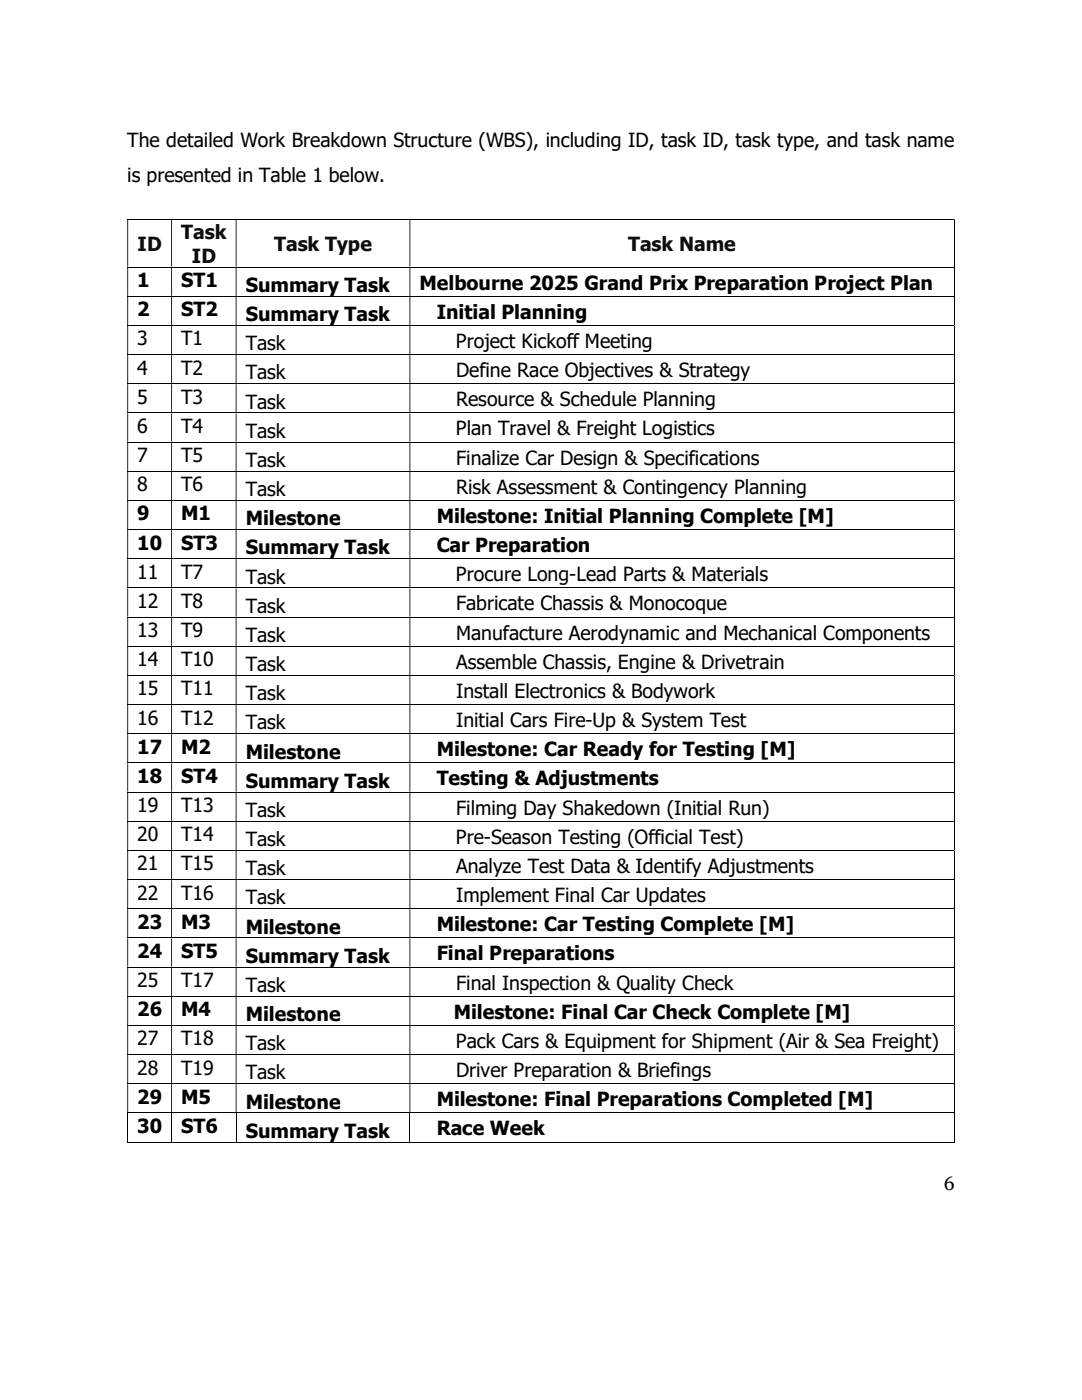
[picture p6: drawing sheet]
<svg xmlns="http://www.w3.org/2000/svg" width="216mm" height="279mm" viewBox="0 0 216 279" stroke-linecap="round" stroke-linejoin="round" font-family="sans-serif">
<defs><g id="words">
<g font-size="3.9">
<text x="25.4" y="29.3">The detailed Work Breakdown Structure (WBS), including ID, task ID, task type, and task name</text>
<text x="25.4" y="36.3">is presented in Table 1 below.</text>
<text x="27.4" y="57.3">1</text>
<text x="36.2" y="57.3">ST1</text>
<text x="49" y="58.3">Summary Task</text>
<text x="83.7" y="57.8">Melbourne 2025 Grand Prix Preparation Project Plan</text>
<text x="27.4" y="63.1">2</text>
<text x="36.1" y="63.1">ST2</text>
<text x="49" y="64.1">Summary Task</text>
<text x="87.1" y="63.6">Initial Planning</text>
<text x="27.4" y="68.9">3</text>
<text x="36.2" y="68.9">T1</text>
<text x="49" y="69.9">Task</text>
<text x="91" y="69.4">Project Kickoff Meeting</text>
<text x="27.4" y="74.8">4</text>
<text x="36.1" y="74.8">T2</text>
<text x="49" y="75.7">Task</text>
<text x="91" y="75.2">Define Race Objectives &amp; Strategy</text>
<text x="27.4" y="80.6">5</text>
<text x="36.2" y="80.6">T3</text>
<text x="49" y="81.5">Task</text>
<text x="91" y="81.1">Resource &amp; Schedule Planning</text>
<text x="27.4" y="86.4">6</text>
<text x="36.1" y="86.4">T4</text>
<text x="49" y="87.3">Task</text>
<text x="91" y="86.9">Plan Travel &amp; Freight Logistics</text>
<text x="27.4" y="92.2">7</text>
<text x="36.2" y="92.2">T5</text>
<text x="49" y="93.2">Task</text>
<text x="91" y="92.7">Finalize Car Design &amp; Specifications</text>
<text x="27.4" y="98">8</text>
<text x="36.1" y="98">T6</text>
<text x="49" y="99">Task</text>
<text x="91" y="98.5">Risk Assessment &amp; Contingency Planning</text>
<text x="27.4" y="103.8">9</text>
<text x="36.2" y="103.8">M1</text>
<text x="49" y="104.8">Milestone</text>
<text x="87.1" y="104.4">Milestone: Initial Planning Complete [M]</text>
<text x="27.4" y="109.7">10</text>
<text x="36.2" y="109.7">ST3</text>
<text x="49" y="110.6">Summary Task</text>
<text x="87.1" y="110.2">Car Preparation</text>
<text x="27.4" y="115.5">11</text>
<text x="36.2" y="115.5">T7</text>
<text x="49" y="116.5">Task</text>
<text x="91" y="116">Procure Long-Lead Parts &amp; Materials</text>
<text x="27.4" y="121.3">12</text>
<text x="36.2" y="121.3">T8</text>
<text x="49" y="122.3">Task</text>
<text x="91" y="121.8">Fabricate Chassis &amp; Monocoque</text>
<text x="27.4" y="127.1">13</text>
<text x="36.2" y="127.1">T9</text>
<text x="49" y="128.1">Task</text>
<text x="91" y="127.6">Manufacture Aerodynamic and Mechanical Components</text>
<text x="27.4" y="133">14</text>
<text x="36.2" y="133">T10</text>
<text x="49" y="133.9">Task</text>
<text x="91" y="133.4">Assemble Chassis, Engine &amp; Drivetrain</text>
<text x="27.4" y="138.8">15</text>
<text x="36.2" y="138.8">T11</text>
<text x="49" y="139.7">Task</text>
<text x="91" y="139.3">Install Electronics &amp; Bodywork</text>
<text x="27.4" y="144.6">16</text>
<text x="36.2" y="144.6">T12</text>
<text x="49" y="145.5">Task</text>
<text x="91" y="145.1">Initial Cars Fire-Up &amp; System Test</text>
<text x="27.4" y="150.4">17</text>
<text x="36.2" y="150.4">M2</text>
<text x="49" y="151.4">Milestone</text>
<text x="87.1" y="150.9">Milestone: Car Ready for Testing [M]</text>
<text x="27.4" y="156.3">18</text>
<text x="36.2" y="156.3">ST4</text>
<text x="49" y="157.2">Summary Task</text>
<text x="87.1" y="156.7">Testing &amp; Adjustments</text>
<text x="27.4" y="162.1">19</text>
<text x="27.4" y="167.9">20</text>
<text x="36.2" y="162.1">T13</text>
<text x="36.2" y="167.9">T14</text>
<text x="49" y="163">Task</text>
<text x="91" y="162.6">Filming Day Shakedown (Initial Run)</text>
<text x="27.4" y="173.7">21</text>
<text x="36.2" y="173.7">T15</text>
<text x="49" y="168.8">Task</text>
<text x="91" y="168.4">Pre-Season Testing (Official Test)</text>
<text x="27.4" y="179.5">22</text>
<text x="36.2" y="179.5">T16</text>
<text x="49" y="174.7">Task</text>
<text x="91" y="174.2">Analyze Test Data &amp; Identify Adjustments</text>
<text x="27.4" y="185.3">23</text>
<text x="36.2" y="185.3">M3</text>
<text x="49" y="180.5">Task</text>
<text x="87.1" y="185.8">Milestone: Car Testing Complete [M]</text>
<text x="91" y="180">Implement Final Car Updates</text>
<text x="27.4" y="191.2">24</text>
<text x="36.2" y="191.2">ST5</text>
<text x="49" y="186.3">Milestone</text>
<text x="87.1" y="191.6">Final Preparations</text>
<text x="27.4" y="197">25</text>
<text x="36.2" y="197">T17</text>
<text x="49" y="192.1">Summary Task</text>
<text x="49" y="198">Task</text>
<text x="91" y="197.5">Final Inspection &amp; Quality Check</text>
<text x="27.4" y="202.8">26</text>
<text x="36.2" y="202.8">M4</text>
<text x="49" y="203.8">Milestone</text>
<text x="90.6" y="203.3">Milestone: Final Car Check Complete [M]</text>
<text x="27.4" y="208.6">27</text>
<text x="36.2" y="208.6">T18</text>
<text x="49" y="209.6">Task</text>
<text x="91" y="209.1">Pack Cars &amp; Equipment for Shipment (Air &amp; Sea Freight)</text>
<text x="27.4" y="214.5">28</text>
<text x="36.2" y="214.5">T19</text>
<text x="49" y="215.4">Task</text>
<text x="91" y="214.9">Driver Preparation &amp; Briefings</text>
<text x="27.4" y="220.3">29</text>
<text x="36.2" y="220.3">M5</text>
<text x="49" y="221.2">Milestone</text>
<text x="87.1" y="220.8">Milestone: Final Preparations Completed [M]</text>
<text x="27.4" y="226.1">30</text>
<text x="36.2" y="226.1">ST6</text>
<text x="49" y="227">Summary Task</text>
<text x="87.1" y="226.6">Race Week</text>
<text x="188.3" y="237.6">6</text>
</g>
<g font-size="3.9" fill="#0d0d0d">
<text x="36.2" y="47.8">Task</text>
<text x="27.4" y="50.1">ID</text>
<text x="38.3" y="52.4">ID</text>
<text x="54.7" y="50.1">Task Type</text>
<text x="125.3" y="50.1">Task Name</text>
</g>
</g></defs>
<g fill="none" stroke="#000" stroke-width=".2">
<path d="M25.4 43.8h164.9M25.4 53.3h164.9M25.4 59.1h164.9M190.4 43.9v9.3M190.4 53.4v5.7M190.4 59.2v5.7M25.4 64.9h164.9M25.4 70.8h164.9M25.4 76.6h164.9M190.4 65v5.7M190.4 70.9v5.6M190.4 76.7v5.6"/>
<path d="M25.4 82.4h164.9M25.4 88.2h164.9M25.4 94.1h164.9M25.4 99.9h164.9M190.4 82.5v5.6M190.4 88.3v5.7M190.4 94.1v5.7M190.4 99.9v5.7M25.4 105.7h164.9M25.4 111.5h164.9M25.4 117.3h164.9M190.4 105.8v5.6"/>
<path d="M190.4 111.6v5.7M190.4 117.4v5.7M25.4 123.1h164.9M25.4 129h164.9M25.4 134.8h164.9M190.4 123.2v5.7M190.4 129.1v5.6M190.4 134.9v5.6M25.4 140.6h164.9M25.4 146.4h164.9M25.4 152.3h164.9M25.4 158.1h164.9"/>
<path d="M190.4 140.7v5.6M190.4 146.5v5.7M190.4 152.4v5.6M190.4 158.2v5.6M25.4 163.9h164.9M25.4 169.7h164.9M25.4 175.6h164.9M190.4 164v5.6M190.4 169.8v5.7M190.4 175.6v5.7M25.4 181.4h164.9M25.4 187.2h164.9"/>
<path d="M25.4 193h164.9M25.4 198.8h164.9M190.4 181.4v5.7M190.4 187.3v5.6M190.4 193.1v5.7M190.4 198.9v5.7M25.4 204.6h164.9M25.4 210.5h164.9M25.4 216.3h164.9M190.4 204.7v5.7M190.4 210.6v5.6M190.4 216.4v5.6"/>
<path d="M25.4 222.1h164.9M25.4 228h8.8M25.5 222.2v5.8M34.2 222.2v5.8M34.3 228h12.7M47.1 222.2v5.8M47.2 228h34.5M81.8 222.2v5.8M81.9 228h108.4M190.4 222.2v5.8"/>
</g>
<g fill="#000">
<path d="M190.3 43.7h.2v.2h-.2zM25.4 43.9h.2v9.3h-.2zM34.2 43.9h.1v9.3h-.1zM47 43.9h.2v9.3h-.2zM81.7 43.9h.2v9.3h-.2z" fill-rule="evenodd"/>
<path d="M190.3 53.2h.2v.2h-.2zM25.4 53.4h.2v5.7h-.2zM34.2 53.4h.1v5.7h-.1zM47 53.4h.2v5.7h-.2zM81.7 53.4h.2v5.7h-.2z" fill-rule="evenodd"/>
<path d="M190.3 59.1h.2v.1h-.2zM25.4 59.2h.2v5.7h-.2zM34.2 59.2h.1v5.7h-.1zM47 59.2h.2v5.7h-.2zM81.7 59.2h.2v5.7h-.2z" fill-rule="evenodd"/>
<path d="M190.3 64.9h.2v.1h-.2zM25.4 65h.2v5.7h-.2zM34.2 65h.1v5.7h-.1zM47 65h.2v5.7h-.2zM81.7 65h.2v5.7h-.2z" fill-rule="evenodd"/>
<path d="M190.3 70.7h.2v.2h-.2zM25.4 70.9h.2v5.6h-.2zM34.2 70.9h.1v5.6h-.1zM47 70.9h.2v5.6h-.2zM81.7 70.9h.2v5.6h-.2z" fill-rule="evenodd"/>
<path d="M190.3 76.5h.2v.2h-.2zM25.4 76.7h.2v5.6h-.2zM34.2 76.7h.1v5.6h-.1zM47 76.7h.2v5.6h-.2zM81.7 76.7h.2v5.6h-.2z" fill-rule="evenodd"/>
<path d="M190.3 82.3h.2v.2h-.2zM25.4 82.5h.2v5.6h-.2zM34.2 82.5h.1v5.6h-.1zM47 82.5h.2v5.6h-.2zM81.7 82.5h.2v5.6h-.2z" fill-rule="evenodd"/>
<path d="M190.3 88.1h.2v.2h-.2zM25.4 88.3h.2v5.7h-.2zM34.2 88.3h.1v5.7h-.1zM47 88.3h.2v5.7h-.2zM81.7 88.3h.2v5.7h-.2z" fill-rule="evenodd"/>
<path d="M190.3 94h.2v.1h-.2zM25.4 94.1h.2v5.7h-.2zM34.2 94.1h.1v5.7h-.1zM47 94.1h.2v5.7h-.2zM81.7 94.1h.2v5.7h-.2z" fill-rule="evenodd"/>
<path d="M190.3 99.8h.2v.1h-.2zM25.4 99.9h.2v5.7h-.2zM34.2 99.9h.1v5.7h-.1zM47 99.9h.2v5.7h-.2zM81.7 99.9h.2v5.7h-.2z" fill-rule="evenodd"/>
<path d="M190.3 105.6h.2v.2h-.2zM25.4 105.8h.2v5.6h-.2zM34.2 105.8h.1v5.6h-.1zM47 105.8h.2v5.6h-.2zM81.7 105.8h.2v5.6h-.2z" fill-rule="evenodd"/>
<path d="M190.3 111.4h.2v.2h-.2zM25.4 111.6h.2v5.7h-.2zM34.2 111.6h.1v5.7h-.1zM47 111.6h.2v5.7h-.2zM81.7 111.6h.2v5.7h-.2z" fill-rule="evenodd"/>
<path d="M190.3 117.3h.2v.1h-.2zM25.4 117.4h.2v5.7h-.2zM34.2 117.4h.1v5.7h-.1zM47 117.4h.2v5.7h-.2zM81.7 117.4h.2v5.7h-.2z" fill-rule="evenodd"/>
<path d="M190.3 123.1h.2v.1h-.2zM25.4 123.2h.2v5.7h-.2zM34.2 123.2h.1v5.7h-.1zM47 123.2h.2v5.7h-.2zM81.7 123.2h.2v5.7h-.2z" fill-rule="evenodd"/>
<path d="M190.3 128.9h.2v.2h-.2zM25.4 129.1h.2v5.6h-.2zM34.2 129.1h.1v5.6h-.1zM47 129.1h.2v5.6h-.2zM81.7 129.1h.2v5.6h-.2z" fill-rule="evenodd"/>
<path d="M190.3 134.7h.2v.2h-.2zM25.4 134.9h.2v5.6h-.2zM34.2 134.9h.1v5.6h-.1zM47 134.9h.2v5.6h-.2zM81.7 134.9h.2v5.6h-.2z" fill-rule="evenodd"/>
<path d="M190.3 140.5h.2v.2h-.2zM25.4 140.7h.2v5.6h-.2zM34.2 140.7h.1v5.6h-.1zM47 140.7h.2v5.6h-.2zM81.7 140.7h.2v5.6h-.2z" fill-rule="evenodd"/>
<path d="M190.3 146.3h.2v.2h-.2zM25.4 146.5h.2v5.7h-.2zM34.2 146.5h.1v5.7h-.1zM47 146.5h.2v5.7h-.2zM81.7 146.5h.2v5.7h-.2z" fill-rule="evenodd"/>
<path d="M190.3 152.2h.2v.2h-.2zM25.4 152.4h.2v5.6h-.2zM34.2 152.4h.1v5.6h-.1zM47 152.4h.2v5.6h-.2zM81.7 152.4h.2v5.6h-.2z" fill-rule="evenodd"/>
<path d="M190.3 158h.2v.2h-.2zM25.4 158.2h.2v5.6h-.2zM34.2 158.2h.1v5.6h-.1zM47 158.2h.2v5.6h-.2zM81.7 158.2h.2v5.6h-.2z" fill-rule="evenodd"/>
<path d="M190.3 163.8h.2v.2h-.2zM25.4 164h.2v5.6h-.2zM34.2 164h.1v5.6h-.1zM47 164h.2v5.6h-.2zM81.7 164h.2v5.6h-.2z" fill-rule="evenodd"/>
<path d="M190.3 169.6h.2v.2h-.2zM25.4 169.8h.2v5.7h-.2zM34.2 169.8h.1v5.7h-.1zM47 169.8h.2v5.7h-.2zM81.7 169.8h.2v5.7h-.2z" fill-rule="evenodd"/>
<path d="M190.3 175.5h.2v.1h-.2zM25.4 175.6h.2v5.7h-.2zM34.2 175.6h.1v5.7h-.1zM47 175.6h.2v5.7h-.2zM81.7 175.6h.2v5.7h-.2z" fill-rule="evenodd"/>
<path d="M190.3 181.3h.2v.1h-.2zM25.4 181.4h.2v5.7h-.2zM34.2 181.4h.1v5.7h-.1zM47 181.4h.2v5.7h-.2zM81.7 181.4h.2v5.7h-.2z" fill-rule="evenodd"/>
<path d="M190.3 187.1h.2v.2h-.2zM25.4 187.3h.2v5.6h-.2zM34.2 187.3h.1v5.6h-.1zM47 187.3h.2v5.6h-.2zM81.7 187.3h.2v5.6h-.2z" fill-rule="evenodd"/>
<path d="M190.3 192.9h.2v.2h-.2zM25.4 193.1h.2v5.7h-.2zM34.2 193.1h.1v5.7h-.1zM47 193.1h.2v5.7h-.2zM81.7 193.1h.2v5.7h-.2z" fill-rule="evenodd"/>
<path d="M190.3 198.8h.2v.1h-.2zM25.4 198.9h.2v5.7h-.2zM34.2 198.9h.1v5.7h-.1zM47 198.9h.2v5.7h-.2zM81.7 198.9h.2v5.7h-.2z" fill-rule="evenodd"/>
<path d="M190.3 204.6h.2v.1h-.2zM25.4 204.7h.2v5.7h-.2zM34.2 204.7h.1v5.7h-.1zM47 204.7h.2v5.7h-.2zM81.7 204.7h.2v5.7h-.2z" fill-rule="evenodd"/>
<path d="M190.3 210.4h.2v.2h-.2zM25.4 210.6h.2v5.6h-.2zM34.2 210.6h.1v5.6h-.1zM47 210.6h.2v5.6h-.2zM81.7 210.6h.2v5.6h-.2z" fill-rule="evenodd"/>
<path d="M190.3 216.2h.2v.2h-.2zM25.4 216.4h.2v5.6h-.2zM34.2 216.4h.1v5.6h-.1zM47 216.4h.2v5.6h-.2zM81.7 216.4h.2v5.6h-.2z" fill-rule="evenodd"/>
</g>
<path d="M190.3 222h.2v.2h-.2zM190.3 227.9h.2v.1h-.2z" fill="#000"/>
<use href="#words"/>
</svg>
